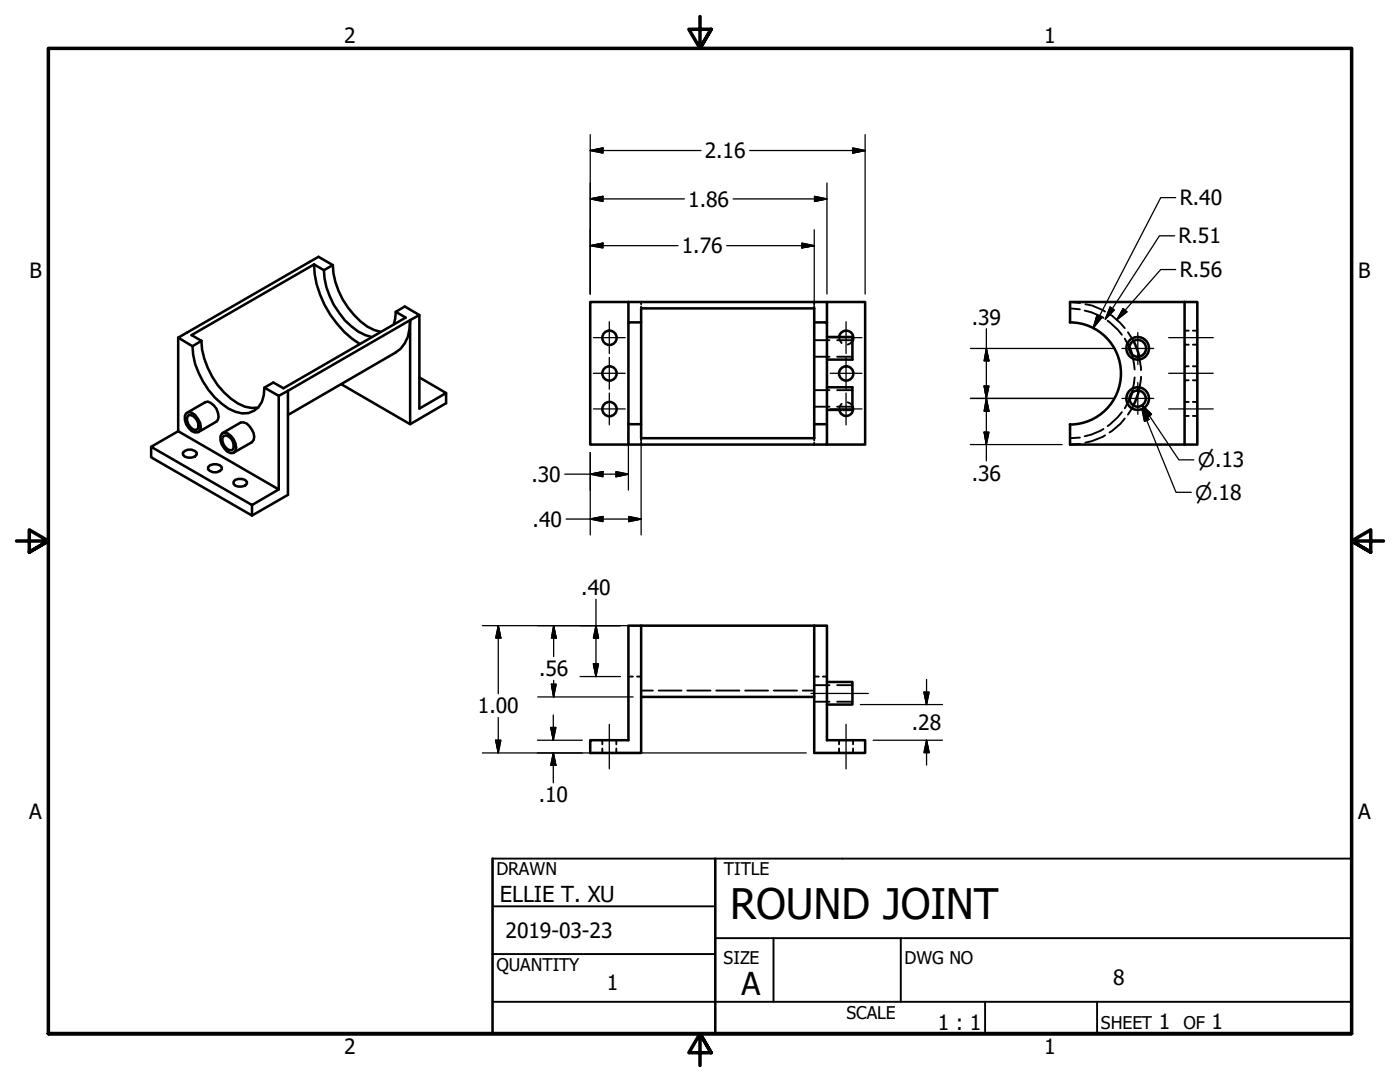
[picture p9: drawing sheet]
<svg xmlns="http://www.w3.org/2000/svg" width="279mm" height="216mm" viewBox="0 0 279 216" stroke-linecap="round" stroke-linejoin="round" font-family="sans-serif">
<defs><g id="words">
<text font-size="8.4" x="145.7" y="183.5">ROUND JOINT</text>
<text font-size="6.3" x="148" y="198.6">A</text>
<text font-size="4.4" x="99.8" y="180">ELLIE T. XU</text>
<g font-size="4.2">
<text x="68.7" y="8.6">2</text>
<text x="208.4" y="8.6">1</text>
<text x="140.7" y="31.6">2.16</text>
<text x="137.4" y="41.2">1.86</text>
<text x="235.5" y="41">R.40</text>
<text x="136.1" y="50.5">1.76</text>
<text x="235.2" y="48.6">R.51</text>
<text x="5.9" y="55.5">B</text>
<text x="235.5" y="55.3">R.56</text>
<text x="271.1" y="55.5">B</text>
<text x="193.9" y="64.8">.39</text>
<text x="193.9" y="95.9">.36</text>
<text x="106" y="96.1">.30</text>
<text x="106.3" y="105.1">.40</text>
<text x="116" y="118.7">.40</text>
<text x="107.6" y="134.9">.56</text>
<text x="95.4" y="142.3">1.00</text>
<text x="182" y="145.7">.28</text>
<text x="107.5" y="160.1">.10</text>
<text x="5.8" y="163.4">A</text>
<text x="271" y="163.4">A</text>
<text x="100.9" y="187.3">2019-03-23</text>
<text x="121.1" y="197.6">1</text>
<text x="222.2" y="196.5">8</text>
<text x="187.1" y="205.5">1 : 1</text>
<text x="231.3" y="205.4">1</text>
<text x="241.8" y="205.4">1</text>
<text x="68.7" y="210.3">2</text>
<text x="208.4" y="210.3">1</text>
</g>
<g font-size="4">
<text x="239.1" y="93.2">⌀.13</text>
<text x="238.5" y="99.7">⌀.18</text>
</g>
<g font-size="3.5">
<text x="99.1" y="174.6">DRAWN</text>
<text x="144.5" y="174.6">TITLE</text>
<text x="99.1" y="193.8">QUANTITY</text>
<text x="144.4" y="192.3">SIZE</text>
<text x="180.5" y="192.3">DWG NO</text>
<text x="168.9" y="203.3">SCALE</text>
<text x="219.7" y="205.4">SHEET</text>
<text x="236.2" y="205.4">OF</text>
</g>
</g></defs>
<!-- layer: Visible (ANSI) -->
<g fill="none" stroke="#000" stroke-width=".51">
<path d="M62.7 52.8a19.8 19.8 0 0 0 9.1 15.8M62.7 52.8l1.9 1.1M62.7 52.8l-24.5 14.1 2 1.1M64.6 53.9a15.2 15.2 0 0 0 8.3 13l1.3 .3M64.6 53.9l1.8-1-2.8-1.7-28 16.2 2.8 1.7M66.4 52.9a15.9 15.9 0 0 0 6.9 12.3l1.4 .6 1.3 .4M35.6 67.4v18.6M38.4 69.1a16 16 0 0 0 7.2 12.4 4.7 4.7 0 0 0 6-.2l.7-1.1 .3-1.3 .2-1.6M40.2 68a15.8 15.8 0 0 0 7.3 12.5l1.4 .7 1.3 .2 1.3-.1M40.2 68l-1.8 1.1M55.6 79v18.7M57.5 78v20.7l-7.2 4.2"/>
<path d="M68.1 76.6l13.8 8 7.1-4.1v-2.1M79 62.2l-.4 2.5M79 62.2l2 1.2-24.4 14.1-2.1-1.2-1.7 1 2.8 1.7 1.9-1M79 62.2l1.8-1 2.9 1.7M81.9 63.9l1.8-1v18.6l5.3-3.1-5.3-3.1M81.9 63.9a7 7 0 0 1-3 6.5l-21.4 12.4M81.9 63.9v20.7M81.9 63.9l-24.4 14.1M125.4 60.3h-7.6v28.4h7.6M125.4 60.3h39.6v4M125.4 60.3v4M128 61.5h34.5v25.9h-34.5z"/>
<path d="M128 64.3h-2.6v20.3h2.6M162.5 64.3h2.5v20.3h-2.5M165 60.3h7.7v28.4h-7.7M165 67.2h5.1v4.6h-5.1M165 77.3h5.1v4.5h-5.1M167.5 67.3a1.43 1.43 0 0 1 1.8-1.3 1.43 1.43 0 0 1 .9 2M225.4 69.3l.5 1.4M225.9 78.3l-.5 1.4M226.2 68.1l1.2 3M227.3 77.9l-1.1 3M236.4 60.3h2.6v28.4h-2.6M236.4 60.3h-22.8l-.1 4a10.2 10.2 0 0 1 10.2 10.2 10.2 10.2 0 0 1-10.2 10.2"/>
<path d="M236.4 60.3v28.4M30.2 89.2l5.4-3.2 20 11.7-5.3 3.1zM30.2 89.2v2l20.1 11.7v-2.1M36.5 90.3a1.84 1.84 0 0 1 2.7 0v.4a1.84 1.84 0 0 1-2.7 0zM37.1 82.5a1.66 1.66 0 0 1 2.4 1.1l.4 .8 .2 .8-.2 .7-.4 .3-.6 .1a2.87 2.87 0 0 1-1.8-3.8zM37.3 82.4l3.7-2.1 .5-.2a3.1 3.1 0 0 1 2 3.7l-.3 .3-3.6 2.1M37.6 82.9a1.87 1.87 0 0 1 2 2.1l-.1 .5-.4 .3a2.06 2.06 0 0 1-1.5-2.9zM41.5 93.2a1.84 1.84 0 0 1 2.8 0v.5a1.84 1.84 0 0 1-2.8 0zM44.3 86.6l.5-.3a3 3 0 0 1 2.2 3.7l-.4 .4h-.6a3.4 3.4 0 0 1-2-3.3zM44.4 86.4l3.6-2.1a1.94 1.94 0 0 1 2.2 1.4 1.89 1.89 0 0 1 0 2.6l-3.5 2M44.6 87l.5-.1a2.15 2.15 0 0 1 1.4 2.7l-.3 .3a2.11 2.11 0 0 1-1.8-2.5zM46.9 95.8a1.96 1.96 0 0 1 2.4 .3v.4a1.78 1.78 0 0 1-2.7 0v-.4z"/>
<path d="M125.4 84.6v4.1M165 84.6v4.1h-39.6M170.1 81.1a1.37 1.37 0 0 1-.9 1.8 1.37 1.37 0 0 1-1.7-1.1M213.6 84.6v4.1h22.8M125.4 124.8h2.6v25.4h-10.2v-2.5h7.6zM128 124.8h34.5M128 139.1h34.5M162.5 124.8h2.5v22.9h7.7v2.5h-10.2zM165 136.1h5.1v4.5h-5.1"/>
<circle cx="121.6" cy="67.4" r="1.43"/>
<circle cx="121.6" cy="74.5" r="1.43"/>
<circle cx="168.9" cy="74.5" r="1.43"/>
<circle cx="227" cy="69.5" r="2.25"/>
<circle cx="227" cy="79.5" r="2.25"/>
<circle cx="227" cy="79.5" r="1.62"/>
<circle cx="227" cy="69.5" r="1.68"/>
<circle cx="121.6" cy="81.6" r="1.43"/>
</g>
<!-- layer: Hidden (ANSI) -->
<g fill="none" stroke="#000" stroke-width=".38">
<path d="M128 60.3v.4M128 61.2v.3M162.5 60.3v.4M162.5 61.2v.3M162.5 77.9h3M162.5 71.2h3M162.5 67.9h3M167.1 77.9h3M167.1 71.2h3M167.1 67.9h3M167.4 67.2l.2 .7 .4 .6M170.1 68l-.4 .5-.5 .3"/>
<path d="M213.6 61.5l1.9 .2M213.6 60.3l2 .2M216.5 62l1.2 .3 2.5 1.1M216.6 60.7l1.3 .3 2.6 1.2M221 64l2.1 1.8 .8 1M221.4 62.7l.5 .3 1.7 1.5 .9 1M224.5 67.6l.9 1.7M225.1 66.3l1.2 1.8M225.4 79.7l-.9 1.8M225.9 70.7l.5 3M226.4 75.3l-.5 3M227.3 71.1l.4 2.8"/>
<path d="M227.7 75.2l-.4 2.7M236.4 73.1h.8M236.4 75.9h.8M236.4 66h.8M236.4 68.8h.8M238.1 73.1h.9M238.1 75.9h.9M238.1 66h.9M238.1 68.8h.9M128 87.4v.5M128 88.3v.4M162.5 87.4v.5"/>
<path d="M162.5 88.3v.4M162.5 81.2h3M167.1 81.2h3M168 80.6l-.4 .5-.2 .7M169.2 80.3l.5 .2 .4 .5M215.5 87.3l-1.9 .1M215.6 88.6l-2 .1M220.2 85.6l-2.5 1.1-1.2 .4M220.5 86.9l-2.6 1.1-1.3 .3M223.9 82.2l-.8 1-2.1 1.8M224.5 83.5l-.9 1.1-2.2 1.7M226.3 81l-1.2 1.7"/>
<path d="M236.4 80.2h.8M236.4 83h.8M238.1 80.2h.9M238.1 83h.9M125.4 135h.9M127.1 135h.9M128 137.8h2.3M131.4 137.8h4.6M137.2 137.8h4.6M142.9 137.8h4.7M148.7 137.8h4.6M154.4 137.8h4.7"/>
<path d="M160.2 137.8h2.3M162.5 135h.9M162.5 136.7h3M164.2 135h.8M167.1 136.7h3M120.2 147.7v.8M120.2 149.4v.8M123 147.7v.8M123 149.4v.8M162.5 140h3M167.1 140h3M167.4 147.7v.8"/>
<path d="M167.4 149.4v.8M170.2 147.7v.8M170.2 149.4v.8"/>
</g>
<!-- layer: Border (ANSI) -->
<path d="M139.7 3.3v6.4l-2.2-3.9h4.4l-2.2 3.9 2.2-3.9M3.3 107.9h6.4l-3.9-2.2v4.5l3.9-2.3-3.9 2.3M276.1 107.9h-6.4l3.9-2.2v4.5l-3.9-2.3 3.9 2.3M9.7 206.2v-196.5h260v196.5h-260h260M141.9 210.1l-2.2-3.9 2.2 3.9h-4.4l2.2-3.9v6.4" fill="none" stroke="#000" stroke-width=".7"/>
<!-- layer: Title (ANSI) -->
<path d="M98.3 171.3v34.9h171.4v-34.9M142.7 171.3v34.9" fill="none" stroke="#000" stroke-width=".51"/>
<path d="M98.3 171.3h171.4M98.3 199.9h171.4M98.3 180.8h44.4M98.3 190.4h44.4M142.7 187.2h127M154.4 187.2v12.7M179.8 187.2v12.7M196.6 199.9v6.3M218.9 199.9v6.3" fill="none" stroke="#000" stroke-width=".38"/>
<!-- layer: Center Mark (ANSI) -->
<g fill="none" stroke="#000" stroke-width=".25">
<path d="M118.4 74.5h6.4M118.4 67.4h6.4M121.6 78.4v6.4M121.6 71.3v6.4M121.6 64.2v6.3M165.7 67.4h6.3M165.7 74.5h6.3M168.8 64.2v6.3M168.8 71.3v6.4M168.8 78.4v6.4M223.9 69.5h6.4M223.9 79.5h6.4"/>
<path d="M227.1 66.4v6.3M227.1 76.3v6.4M118.4 81.6h6.4M165.7 81.6h6.3"/>
</g>
<!-- layer: Centerline (ANSI) -->
<path d="M233.2 67.4h8.9M233.2 74.5h8.9M233.2 81.6h8.9M161.9 138.4h11.4M121.6 144.5v8.9M168.8 144.5v8.9" fill="none" stroke="#000" stroke-width=".25"/>
<!-- layer: Dimension (ANSI) -->
<g fill="none" stroke="#000" stroke-width=".25">
<path d="M117.8 30l2.5-.5v1zM117.8 39.7l2.5-.5v1zM117.8 30h22.1M117.8 26.9v31.8M117.8 39.7h18.8M146.3 39.7h18.7M149.6 30h23.1M162.6 39.2l2.4 .5-2.4 .5zM165 36.5v22.2M170.2 29.5l2.5 .5-2.5 .5zM172.7 26.9v31.8M234.6 39.4h-3l-13.4 26.1"/>
<path d="M117.8 49l2.5-.5v1zM117.8 49h17.5M145 49h17.5M160 48.5l2.5 .5-2.5 .5zM162.5 45.8v16.9M234.4 47.1h-3l-10.8 16.6M234.6 53.8h-3l-8.7 10M193.7 79.5h28.5M193.7 69.5h28.5M196.4 77h1l-.6 2.5zM196.8 79.5l.6 2.5h-1zM196.8 69.5l.6 2.5h-1z"/>
<path d="M196.8 65.6v26.3M218.9 63.1l.9 .4-1.6 2zM221.6 61.3l.8 .5-1.8 1.9zM224.2 61.6l.7 .6-2 1.6zM112.7 94.6h12.7M117.8 94.6l2.5-.5v1zM117.8 90.3v16.4M122.9 94.1l2.5 .5-2.5 .5zM125.4 86.2v11.6M128 86.2v20.5M193.7 88.7h18.3M196.4 86.2h1l-.6 2.5z"/>
<path d="M227.9 81.6l1.4 2.1-.9 .4zM227.9 81.6l6.8 16.6h3M228 80.9l1.8 1.8-.8 .5zM228 80.9l7.3 10.9h3M113 103.6h15M117.8 103.6l2.5-.5v1zM118.9 119.6v15.4M125.5 103.1l2.5 .5-2.5 .5zM96.3 124.8h30.1M99.4 124.8l.5 2.5h-1zM99.4 124.8v13.6M107.3 139.1h19.1"/>
<path d="M110 136.5h1l-.5 2.6zM110.5 124.8l.5 2.5h-1zM110.5 124.8v6.2M110.5 135.8v3.3M115.8 135h8M118.4 132.5h1l-.5 2.5zM118.9 124.8l.5 2.5h-1zM184.4 138.1h1l-.5 2.5zM184.9 135.6v5M96.3 150.2h25.2M98.9 147.7h1l-.5 2.5zM99.4 143.2v7"/>
<path d="M107.3 147.7h8.9M109.9 145.2h1l-.5 2.5zM110.4 150.2l.5 2.5h-1zM110.4 142.7v5M110.4 150.2v6M121.7 150.2h39.2M171.7 140.6h16.4M174.2 147.7h13.9M184.9 147.7l.5 2.5h-1zM184.9 147.7v5"/>
</g>
<g fill="#000" stroke="#000" stroke-width=".25">
<path d="M117.8 30l2.5-.5zM117.8 30l2.5-.5v1zM117.8 39.7l2.5-.5zM117.8 39.7l2.5-.5v1zM170.2 30.5l2.5-.5zM170.2 29.5l2.5 .5-2.5 .5zM117.8 49l2.5-.5zM117.8 49l2.5-.5v1zM160 49.5l2.5-.5zM160 48.5l2.5 .5-2.5 .5zM162.6 40.2l2.4-.5zM162.6 39.2l2.4 .5-2.4 .5z"/>
<path d="M196.4 77l.4 2.5zM196.4 77h1l-.6 2.5zM196.8 69.5l.6 2.5zM196.8 69.5l.6 2.5h-1zM218.9 63.1l-.7 2.4zM218.9 63.1l.9 .4-1.6 2zM221.6 61.3l-1 2.4zM221.6 61.3l.8 .5-1.8 1.9zM224.2 61.6l-1.3 2.2zM224.2 61.6l.7 .6-2 1.6zM117.8 94.6l2.5-.5zM117.8 94.6l2.5-.5v1z"/>
<path d="M122.9 95.1l2.5-.5zM122.9 94.1l2.5 .5-2.5 .5zM196.4 86.2l.4 2.5zM196.4 86.2h1l-.6 2.5zM196.8 79.5l.6 2.5zM196.8 79.5l.6 2.5h-1zM227.9 81.6l1.4 2.1zM227.9 81.6l1.4 2.1-.9 .4zM228 80.9l1.8 1.8zM228 80.9l1.8 1.8-.8 .5zM117.8 103.6l2.5-.5zM117.8 103.6l2.5-.5v1z"/>
<path d="M125.5 104.1l2.5-.5zM125.5 103.1l2.5 .5-2.5 .5zM99.4 124.8l.5 2.5zM99.4 124.8l.5 2.5h-1zM110 136.5l.5 2.6zM110 136.5h1l-.5 2.6zM110.5 124.8l.5 2.5zM110.5 124.8l.5 2.5h-1zM118.4 132.5l.5 2.5zM118.4 132.5h1l-.5 2.5zM118.9 124.8l.5 2.5zM118.9 124.8l.5 2.5h-1z"/>
<path d="M184.4 138.1l.5 2.5zM184.4 138.1h1l-.5 2.5zM98.9 147.7l.5 2.5zM98.9 147.7h1l-.5 2.5zM109.9 145.2l.5 2.5zM109.9 145.2h1l-.5 2.5zM110.4 150.2l.5 2.5zM110.4 150.2l.5 2.5h-1zM184.9 147.7l.5 2.5zM184.9 147.7l.5 2.5h-1z"/>
</g>
<use href="#words"/>
</svg>
